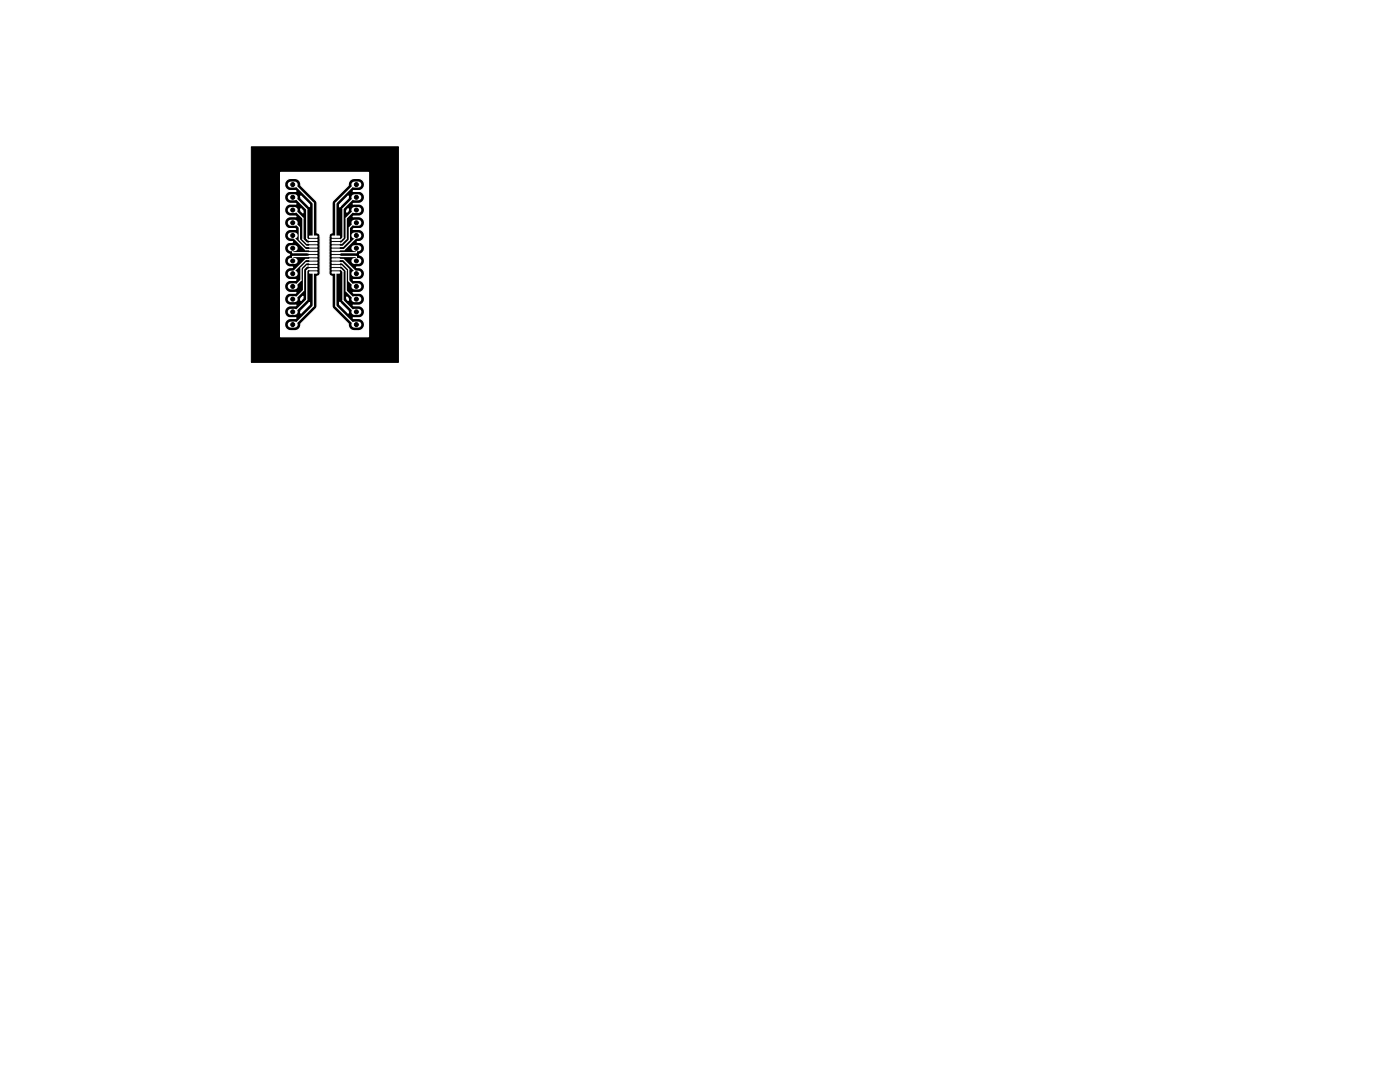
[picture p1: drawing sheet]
<svg xmlns="http://www.w3.org/2000/svg" width="279mm" height="216mm" viewBox="0 0 279 216" stroke-linecap="round" stroke-linejoin="round" font-family="sans-serif">
<g fill="#000" stroke="#000" stroke-width=".2">
<path d="M50.2 29.3h29.3v43h-29.3z"/>
<circle cx="58.4" cy="39.4" r=".4"/>
<circle cx="58.4" cy="36.8" r=".4"/>
<circle cx="71.1" cy="36.8" r=".4"/>
<circle cx="71.1" cy="39.4" r=".4"/>
<circle cx="58.4" cy="54.6" r=".4"/>
<circle cx="58.4" cy="41.9" r=".4"/>
<circle cx="58.4" cy="47" r=".4"/>
<circle cx="58.4" cy="44.5" r=".4"/>
<circle cx="58.4" cy="59.7" r=".4"/>
<circle cx="58.4" cy="57.2" r=".4"/>
<circle cx="58.4" cy="52.1" r=".4"/>
<circle cx="58.4" cy="49.5" r=".4"/>
<circle cx="71.1" cy="52.1" r=".4"/>
<circle cx="71.1" cy="54.6" r=".4"/>
<circle cx="71.1" cy="49.5" r=".4"/>
<circle cx="71.1" cy="41.9" r=".4"/>
<circle cx="71.1" cy="47" r=".4"/>
<circle cx="71.1" cy="59.7" r=".4"/>
<circle cx="71.1" cy="44.5" r=".4"/>
<circle cx="71.1" cy="57.2" r=".4"/>
<circle cx="58.4" cy="64.8" r=".4"/>
<circle cx="58.4" cy="62.2" r=".4"/>
<circle cx="71.1" cy="64.8" r=".4"/>
<circle cx="71.1" cy="62.2" r=".4"/>
</g>
<g fill="#fff" stroke="#fff" stroke-width=".2">
<path d="M61.8 54.3h1.5v.2h-1.5z"/>
<path d="M66.3 54.3h1.5v.2h-1.5z"/>
<path d="M61.8 53.6h1.5v.3h-1.5z"/>
<path d="M66.3 53.6h1.5v.3h-1.5z"/>
<path d="M61.8 53h1.5v.2h-1.5z"/>
<path d="M66.3 53h1.5v.2h-1.5z"/>
<path d="M61.8 52.3h1.5v.3h-1.5z"/>
<path d="M66.3 52.3h1.5v.3h-1.5z"/>
<path d="M61.8 51.6h1.5v.3h-1.5z"/>
<path d="M66.3 51.6h1.5v.3h-1.5z"/>
<path d="M61.8 51h1.5v.3h-1.5z"/>
<path d="M66.3 51h1.5v.3h-1.5z"/>
<path d="M61.8 50.3h1.5v.3h-1.5z"/>
<path d="M66.3 50.3h1.5v.3h-1.5z"/>
<path d="M61.8 49.7h1.5v.3h-1.5z"/>
<path d="M66.3 49.7h1.5v.3h-1.5z"/>
<path d="M61.8 49h1.5v.3h-1.5z"/>
<path d="M66.3 49h1.5v.3h-1.5z"/>
<path d="M61.8 48.4h1.5v.2h-1.5z"/>
<path d="M66.3 48.4h1.5v.2h-1.5z"/>
<path d="M61.8 47.7h1.5v.3h-1.5z"/>
<path d="M66.3 47.7h1.5v.3h-1.5z"/>
<path d="M61.8 47.1h1.5v.2h-1.5z"/>
<path d="M66.3 47.1h1.5v.2h-1.5z"/>
</g>
<g fill="none" stroke="#fff" stroke-width="1.2">
<path d="M58 39.4h.8M58 36.8h.8M70.7 39.4h.8M70.7 36.8h.8M58 59.7h.8M58 57.2h.8M58 54.6h.8M58 52.1h.8M58 49.5h.8M58 47h.8M58 44.5h.8M58 41.9h.8"/>
<path d="M70.7 59.7h.8M70.7 57.2h.8M70.7 54.6h.8M70.7 52.1h.8M70.7 49.5h.8M70.7 47h.8M70.7 44.5h.8M70.7 41.9h.8M58 64.8h.8M58 62.2h.8M70.7 64.8h.8M70.7 62.2h.8"/>
</g>
<g fill="none" stroke="#fff" stroke-width=".25">
<path d="M58.4 36.8h.4l3.7 3.7v6.7M58.4 39.4h.4l2.4 2.4v5.8l.3 .3h1M71.1 39.4h-.4l-2.2 2.2v5.8l-.5 .5h-1M71.1 36.8h-.4l-3.7 3.7v6.7M58.4 47v.2l2.6 2.6h1.5M58.4 49.5l.1 .9 4 .1M58.4 44.5h.4l.9 .9v2.4l1.4 1.4h1.4M58.4 41.9h.4l1.7 1.6v4.3l.7 .7h1.3M62.5 54.4v6.7l-3.7 3.7h-.4M62.5 53.7h-1l-.3 .3v5.8l-2.4 2.4h-.4M62.5 53.1h-1.3l-.6 .6v4.2l-1.8 1.8h-.4M62.5 52.4h-1.4l-1 1.1v2.4l-1.3 1.3h-.4"/>
<path d="M62.5 51.8h-1.5l-2.6 2.6v.2M62.5 51.1l-4 .1-.1 .9M67 54.4v6.7l3.7 3.7h.4M67 53.7h1l.5 .5v5.8l2.2 2.2h.4M67 53.1h1.2l.9 .9v4.1l1.6 1.6h.4M67 52.4h1.3l1.3 1.3v2.3l1.1 1.2h.4M67 51.8h1.5l2.6 2.6v.2M67 51.1l4.1 .1v.9M71.1 49.5v.9l-4.1 .1M71.1 47v.4l-2.4 2.4h-1.7M71.1 44.5h-.4l-1 .9v2.5l-1.3 1.3h-1.4M71.1 41.9h-.4l-1.6 1.6v4.1l-.9 .9h-1.2"/>
</g>
<g fill="#fff" stroke="#fff" stroke-width=".25">
<path d="M56 34.4h17.5v32.8h-17.5v-30.4h.8l.2 .7 .5 .5 1.6 .2h-1.3a1.24 1.24 0 0 0-1 1.3 1.24 1.24 0 0 0 1.2 1.1l1.1 .1h-1.1a1.24 1.24 0 0 0-1.2 1.2 1.24 1.24 0 0 0 1.2 1.2l1.1 .1h-1.1a1.24 1.24 0 0 0-1.2 1.3 1.24 1.24 0 0 0 1.2 1.2l1 .1h-1a1.25 1.25 0 0 0-1.2 1.4 1.25 1.25 0 0 0 1.5 1l-.3 .1a1.27 1.27 0 0 0-1.2 1.2 1.27 1.27 0 0 0 1 1.3 1.29 1.29 0 0 0-1 1.6 1.29 1.29 0 0 0 1.6 .9 1.3 1.3 0 0 0-1.6 1 1.3 1.3 0 0 0 1 1.5h1.3l-1.3 .1a1.24 1.24 0 0 0-1 1.3 1.24 1.24 0 0 0 1.2 1.2h1.1l-1.1 .1a1.24 1.24 0 0 0-1.2 1.2 1.24 1.24 0 0 0 1.2 1.2h1.1l-1.1 .1a1.24 1.24 0 0 0-1.2 1.2 1.24 1.24 0 0 0 1.2 1.3l1.1-.1-1.1 .1a1.24 1.24 0 0 0-1.2 1.3 1.24 1.24 0 0 0 1.2 1.2h1.1a1.23 1.23 0 0 0 .9-1.4l3.2-3.2 .1-6.3h.1a.99 .99 0 0 0 .5-1.2v-6.8h1.7v7a.73 .73 0 0 0 .7 1v6.3l3.2 3.2v.2a1.23 1.23 0 0 0 1.2 1.2h1.1a1.24 1.24 0 0 0 1-1.3 1.24 1.24 0 0 0-1.2-1.2l-1.1-.1 1.1 .1a1.24 1.24 0 0 0 1.2-1.3 1.24 1.24 0 0 0-1.2-1.2l-1.1-.1h1.1a1.24 1.24 0 0 0 1.2-1.2 1.24 1.24 0 0 0-1.2-1.2l-1.1-.1h1.1a1.24 1.24 0 0 0 1.2-1.2 1.24 1.24 0 0 0-1.2-1.3l-1.1-.1h1.1a1.25 1.25 0 0 0 1.1-1.4 1.25 1.25 0 0 0-1.5-1l.4-.1a1.27 1.27 0 0 0 1.2-1.2 1.27 1.27 0 0 0-1-1.3 1.28 1.28 0 0 0 .9-1.5 1.28 1.28 0 0 0-1.4-1 1.28 1.28 0 0 0 1.4-1.1 1.28 1.28 0 0 0-1.1-1.4h-1.1l1.1-.1a1.24 1.24 0 0 0 1.2-1.2 1.24 1.24 0 0 0-1.2-1.3h-1.1l1.1-.1a1.24 1.24 0 0 0 1.2-1.2 1.24 1.24 0 0 0-1.2-1.2h-1.1l1.1-.1a1.24 1.24 0 0 0 1.2-1.2 1.24 1.24 0 0 0-1.2-1.3l-1.1 .1 1.1-.1a1.24 1.24 0 0 0 1.2-1.3 1.24 1.24 0 0 0-1.2-1.2h-1.1a1.23 1.23 0 0 0-1 1.4l-3.2 3.2v6.3l-.5 .1-.2 .5h-1.7a.64 .64 0 0 0-.6-.6l-.1-6.3-3.2-3.2 .1-.2a1.23 1.23 0 0 0-1.2-1.2l-1.4 .1-.5 .4-.2 .7h-.8z"/>
<path d="M67.8 60.3l1.7 1.8v.4l-1.7-1.7z"/>
<path d="M69.2 59.3l.3 .2v.4l-.3-.3z"/>
<path d="M69.5 41.7v.4l-.3 .2v-.3z"/>
<path d="M67.8 40.8l1.7-1.7v.4l-1.7 1.8z"/>
<path d="M61.7 60.4l.1 .4-1.8 1.7v-.4z"/>
<path d="M60 59.5l.5-.4v.4l-.5 .4z"/>
<path d="M60 41.7l.5 .4v.4l-.5-.4z"/>
<path d="M60 39.1l1.8 1.7v.4l-1.8-1.7z"/>
</g>
</svg>
